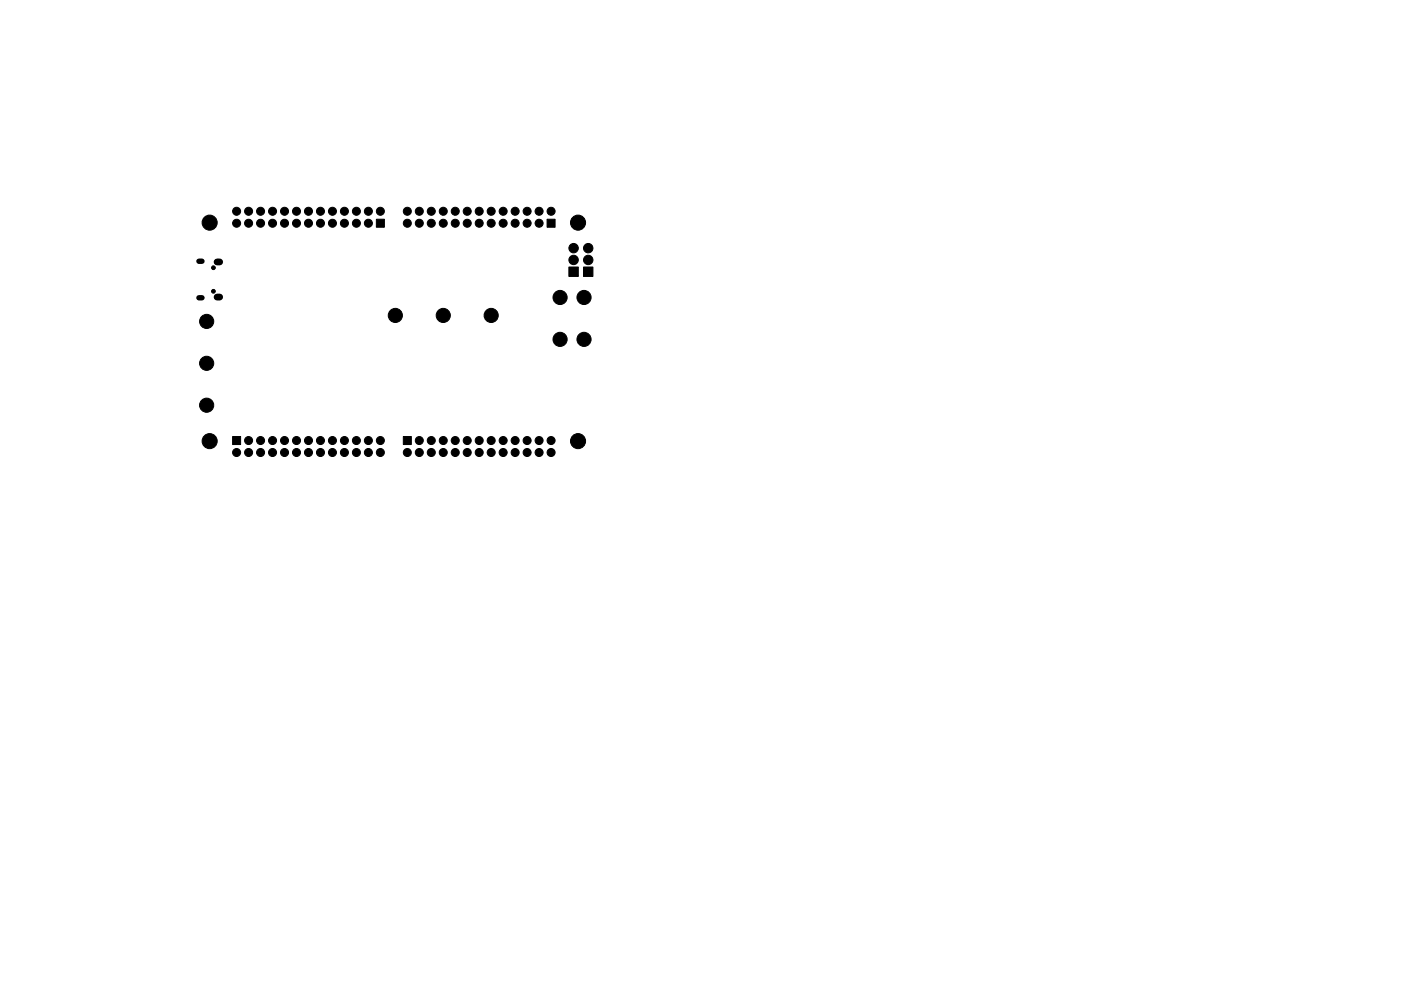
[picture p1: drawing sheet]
<svg xmlns="http://www.w3.org/2000/svg" width="297mm" height="210mm" viewBox="0 0 297 210" stroke-linecap="round" stroke-linejoin="round" font-family="sans-serif">
<g fill="#000" stroke="#000" stroke-width=".21">
<path d="M79.8 46.5h1.7v1.7h-1.7zM116 46.5h1.7v1.7h-1.7zM120.6 56.7h2v2h-2zM123.7 56.7h2v2h-2zM49.3 92.6h1.7v1.7h-1.7zM85.5 92.6h1.7v1.7h-1.7z"/>
<circle cx="44.4" cy="47.2" r="1.6"/>
<circle cx="45.2" cy="56.8" r=".4"/>
<circle cx="50.2" cy="44.8" r=".85"/>
<circle cx="50.2" cy="47.4" r=".85"/>
<circle cx="52.7" cy="47.4" r=".85"/>
<circle cx="52.7" cy="44.8" r=".85"/>
<circle cx="55.2" cy="44.8" r=".85"/>
<circle cx="55.2" cy="47.4" r=".85"/>
<circle cx="57.8" cy="47.4" r=".85"/>
<circle cx="57.8" cy="44.8" r=".85"/>
<circle cx="60.3" cy="47.4" r=".85"/>
<circle cx="60.3" cy="44.8" r=".85"/>
<circle cx="62.9" cy="44.8" r=".85"/>
<circle cx="62.9" cy="47.4" r=".85"/>
<circle cx="65.4" cy="44.8" r=".85"/>
<circle cx="65.4" cy="47.4" r=".85"/>
<circle cx="67.9" cy="44.8" r=".85"/>
<circle cx="67.9" cy="47.4" r=".85"/>
<circle cx="70.5" cy="47.4" r=".85"/>
<circle cx="70.5" cy="44.8" r=".85"/>
<circle cx="73" cy="44.8" r=".85"/>
<circle cx="73" cy="47.4" r=".85"/>
<circle cx="75.6" cy="47.4" r=".85"/>
<circle cx="75.6" cy="44.8" r=".85"/>
<circle cx="78.1" cy="44.8" r=".85"/>
<circle cx="78.1" cy="47.4" r=".85"/>
<circle cx="80.6" cy="44.8" r=".85"/>
<circle cx="86.4" cy="44.8" r=".85"/>
<circle cx="86.4" cy="47.4" r=".85"/>
<circle cx="88.9" cy="47.4" r=".85"/>
<circle cx="88.9" cy="44.8" r=".85"/>
<circle cx="91.4" cy="44.8" r=".85"/>
<circle cx="91.4" cy="47.4" r=".85"/>
<circle cx="94" cy="47.4" r=".85"/>
<circle cx="94" cy="44.8" r=".85"/>
<circle cx="96.5" cy="47.4" r=".85"/>
<circle cx="96.5" cy="44.8" r=".85"/>
<circle cx="99.1" cy="44.8" r=".85"/>
<circle cx="99.1" cy="47.4" r=".85"/>
<circle cx="101.6" cy="47.4" r=".85"/>
<circle cx="101.6" cy="44.8" r=".85"/>
<circle cx="104.1" cy="44.8" r=".85"/>
<circle cx="104.1" cy="47.4" r=".85"/>
<circle cx="106.7" cy="44.8" r=".85"/>
<circle cx="106.7" cy="47.4" r=".85"/>
<circle cx="109.2" cy="47.4" r=".85"/>
<circle cx="109.2" cy="44.8" r=".85"/>
<circle cx="111.8" cy="47.4" r=".85"/>
<circle cx="111.8" cy="44.8" r=".85"/>
<circle cx="114.3" cy="44.8" r=".85"/>
<circle cx="114.3" cy="47.4" r=".85"/>
<circle cx="116.8" cy="44.8" r=".85"/>
<circle cx="121.6" cy="52.7" r="1"/>
<circle cx="121.6" cy="55.2" r="1"/>
<circle cx="122.6" cy="47.2" r="1.6"/>
<circle cx="124.7" cy="52.7" r="1"/>
<circle cx="124.7" cy="55.2" r="1"/>
<circle cx="43.8" cy="68.2" r="1.5"/>
<circle cx="43.8" cy="77.1" r="1.5"/>
<circle cx="45.2" cy="61.8" r=".4"/>
<circle cx="83.8" cy="66.9" r="1.5"/>
<circle cx="94" cy="66.9" r="1.5"/>
<circle cx="104.1" cy="66.9" r="1.5"/>
<circle cx="118.7" cy="72" r="1.5"/>
<circle cx="118.7" cy="63.1" r="1.5"/>
<circle cx="123.8" cy="72" r="1.5"/>
<circle cx="123.8" cy="63.1" r="1.5"/>
<circle cx="43.8" cy="86" r="1.5"/>
<circle cx="44.4" cy="93.6" r="1.6"/>
<circle cx="50.2" cy="96" r=".85"/>
<circle cx="52.7" cy="96" r=".85"/>
<circle cx="52.7" cy="93.5" r=".85"/>
<circle cx="55.2" cy="93.5" r=".85"/>
<circle cx="55.2" cy="96" r=".85"/>
<circle cx="57.8" cy="93.5" r=".85"/>
<circle cx="57.8" cy="96" r=".85"/>
<circle cx="60.3" cy="93.5" r=".85"/>
<circle cx="60.3" cy="96" r=".85"/>
<circle cx="62.9" cy="93.5" r=".85"/>
<circle cx="62.9" cy="96" r=".85"/>
<circle cx="65.4" cy="93.5" r=".85"/>
<circle cx="65.4" cy="96" r=".85"/>
<circle cx="67.9" cy="93.5" r=".85"/>
<circle cx="67.9" cy="96" r=".85"/>
<circle cx="70.5" cy="93.5" r=".85"/>
<circle cx="70.5" cy="96" r=".85"/>
<circle cx="73" cy="96" r=".85"/>
<circle cx="73" cy="93.5" r=".85"/>
<circle cx="75.6" cy="93.5" r=".85"/>
<circle cx="75.6" cy="96" r=".85"/>
<circle cx="78.1" cy="93.5" r=".85"/>
<circle cx="78.1" cy="96" r=".85"/>
<circle cx="80.6" cy="93.5" r=".85"/>
<circle cx="80.6" cy="96" r=".85"/>
<circle cx="86.4" cy="96" r=".85"/>
<circle cx="88.9" cy="93.5" r=".85"/>
<circle cx="88.9" cy="96" r=".85"/>
<circle cx="91.4" cy="93.5" r=".85"/>
<circle cx="91.4" cy="96" r=".85"/>
<circle cx="94" cy="93.5" r=".85"/>
<circle cx="94" cy="96" r=".85"/>
<circle cx="96.5" cy="93.5" r=".85"/>
<circle cx="96.5" cy="96" r=".85"/>
<circle cx="99.1" cy="93.5" r=".85"/>
<circle cx="99.1" cy="96" r=".85"/>
<circle cx="101.6" cy="93.5" r=".85"/>
<circle cx="101.6" cy="96" r=".85"/>
<circle cx="104.1" cy="93.5" r=".85"/>
<circle cx="104.1" cy="96" r=".85"/>
<circle cx="106.7" cy="96" r=".85"/>
<circle cx="106.7" cy="93.5" r=".85"/>
<circle cx="109.2" cy="96" r=".85"/>
<circle cx="109.2" cy="93.5" r=".85"/>
<circle cx="111.8" cy="93.5" r=".85"/>
<circle cx="111.8" cy="96" r=".85"/>
<circle cx="114.3" cy="93.5" r=".85"/>
<circle cx="114.3" cy="96" r=".85"/>
<circle cx="116.8" cy="93.5" r=".85"/>
<circle cx="116.8" cy="96" r=".85"/>
<circle cx="122.6" cy="93.6" r="1.6"/>
</g>
<path d="M42.2 55.4h.6M42.2 63.2h.6" fill="none" stroke="#000" stroke-width="1.2"/>
<path d="M46 55.6h.6M46 63h.6" fill="none" stroke="#000" stroke-width="1.4"/>
</svg>
